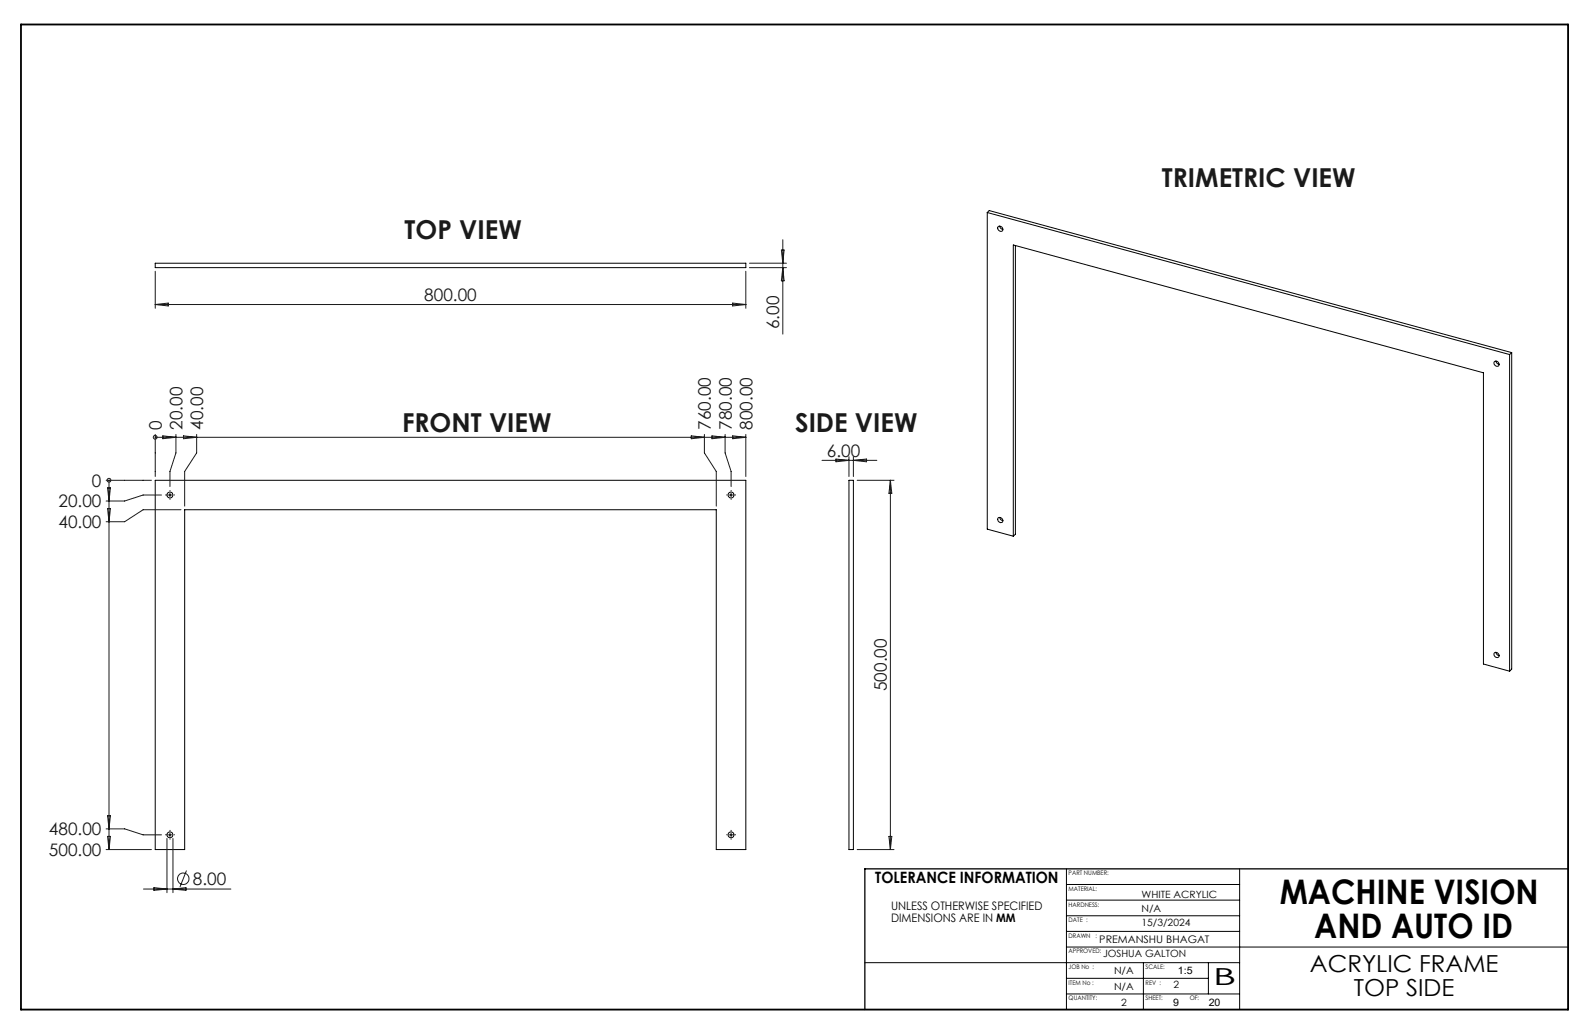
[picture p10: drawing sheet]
<svg xmlns="http://www.w3.org/2000/svg" width="432mm" height="279mm" viewBox="0 0 432 279" stroke-linecap="round" stroke-linejoin="round" font-family="sans-serif">
<defs><g id="words">
<g font-size="9.2">
<text x="346.7" y="244.8">MACHINE VISION</text>
<text x="356" y="253.9">AND AUTO ID</text>
</g>
<g font-size="7.1" fill="#191924">
<text x="314.8" y="50.7">TRIMETRIC VIEW</text>
<text x="109.6" y="64.6">TOP VIEW</text>
<text x="108.9" y="116.9">FRONT VIEW</text>
<text x="215.4" y="116.9">SIDE VIEW</text>
</g>
<g font-size="6.3">
<text x="354.9" y="263.3">ACRYLIC FRAME</text>
<text x="328.7" y="266.8">B</text>
<text x="366.8" y="269.6">TOP SIDE</text>
</g>
<g font-size="4.7" fill="#191924">
<text x="114.9" y="81.4">800.00</text>
<text x="211" y="89.1" transform="rotate(-90 211 89.1)">6.00</text>
<text x="43.8" y="116.3" transform="rotate(-90 43.8 116.3)">0</text>
<text x="49.4" y="116.3" transform="rotate(-90 49.4 116.3)">20.00</text>
<text x="55" y="116.3" transform="rotate(-90 55 116.3)">40.00</text>
<text x="192.6" y="116.3" transform="rotate(-90 192.6 116.3)">760.00</text>
<text x="198.2" y="116.3" transform="rotate(-90 198.2 116.3)">780.00</text>
<text x="203.8" y="116.3" transform="rotate(-90 203.8 116.3)">800.00</text>
<text x="224" y="123.6">6.00</text>
<text x="24.9" y="131.8">0</text>
<text x="15.9" y="137.4">20.00</text>
<text x="15.9" y="143">40.00</text>
<text x="240.2" y="187.1" transform="rotate(-90 240.2 187.1)">500.00</text>
<text x="13.3" y="226.2">480.00</text>
<text x="13.3" y="231.8">500.00</text>
<text x="52.2" y="239.6">8.00</text>
</g>
<text font-size="4.2" x="237.1" y="239.1">TOLERANCE INFORMATION</text>
<g font-size="3.2">
<text x="241.4" y="246.5">UNLESS OTHERWISE SPECIFIED</text>
<text x="241.4" y="249.7">DIMENSIONS ARE IN MM</text>
</g>
<g font-size="2.8">
<text x="297.8" y="255.2">PREMANSHU BHAGAT</text>
<text x="319.1" y="263.7">1:5</text>
<text x="317.8" y="272.3">9</text>
<text x="327.4" y="272.3">20</text>
</g>
<g font-size="2.7">
<text x="309.2" y="243.1">WHITE ACRYLIC</text>
<text x="309.2" y="246.9">N/A</text>
<text x="309.2" y="250.6">15/3/2024</text>
<text x="298.8" y="259.2">JOSHUA GALTON</text>
<text x="301.8" y="263.8">N/A</text>
<text x="301.8" y="268">N/A</text>
<text x="317.8" y="267.5">2</text>
<text x="303.7" y="272.3">2</text>
</g>
<g font-size="1.7">
<text x="289.5" y="237">PART NUMBER:</text>
<text x="289.5" y="245.4">HARDNESS:</text>
<text x="289.5" y="241.2">MATERIAL:</text>
<text x="289.5" y="249.7">DATE :</text>
<text x="289.5" y="253.9">DRAWN</text>
<text x="296.7" y="253.9">:</text>
<text x="289.5" y="258.1">APPROVED:</text>
<text x="289.5" y="262.4">JOB No :</text>
<text x="310.3" y="262.4">SCALE:</text>
<text x="289.5" y="266.6">ITEM No :</text>
<text x="310.3" y="266.6">REV :</text>
<text x="289.5" y="270.8">QUANTITY:</text>
<text x="310.3" y="270.8">SHEET:</text>
<text x="322.3" y="270.8">OF:</text>
</g>
</g></defs>
<g fill="none" stroke="#000" stroke-width=".27">
<path d="M267.4 57.5v85.8l7.1 1.9M267.4 57.5l141.5 38.5M267.4 57.5l.6-.5 141.5 38.5M42.1 71.3h159.9v1.2h-159.9zM270.4 61.4a.78 .78 0 0 1 1.1 .1 .78 .78 0 0 1-.2 1.1 .88 .88 0 0 1-.9-1.2zM270.8 61.2l.3 .6 .6 .3M275.1 66.5v78.1l-.6 .6M404.9 97.9a.76 .76 0 0 1 1 .2 .76 .76 0 0 1-.2 1.1 .85 .85 0 0 1-.8-.4 .85 .85 0 0 1 0-.9zM405.2 97.8l.4 .6 .5 .2M408.9 96v85.7M409.5 95.5v85.7l-.6 .5M409.5 95.5l-.6 .5"/>
<path d="M42.1 130h159.9v100h-8v-92h-144v92h-7.9zM230 130h1.2v100h-1.2zM270.4 140.2a.78 .78 0 0 1 1 .2 .78 .78 0 0 1-.1 1.1 .86 .86 0 0 1-.8-.4 .86 .86 0 0 1-.1-.9zM270.8 140.1l.3 .6 .6 .2M274.5 145.2v-78.9l127.3 34.6v78.9l7.1 1.9M404.7 176.8a.76 .76 0 0 1 1.2 .1 .76 .76 0 0 1-.2 1.1 .94 .94 0 0 1-1-1.2zM405.2 176.6l.4 .7 .5 .2M288.9 235.2v38.1M288.9 239.5h46.9M335.8 235.2v38.1M288.9 256.4h135.9M288.9 252.2h46.9"/>
<path d="M288.9 243.7h46.9M288.9 247.9h46.9M234.3 260.6h101.5M288.9 269.1h46.9M288.9 264.9h38.4M309.7 260.6v12.7M327.3 260.6v8.5"/>
<circle cx="46" cy="134" r=".81"/>
<circle cx="198" cy="134" r=".81"/>
<circle cx="46" cy="226" r=".8"/>
<circle cx="198" cy="226" r=".8"/>
</g>
<g fill="none" stroke="#191924" stroke-width=".27">
<path d="M42.1 73.4v10.1M202 73.4v10.1M203 72.5h10M203 71.3h10M211.7 67.7h.7l-.3 3.6zM212.1 64.9v25.6M212.1 72.5l.3 3.5h-.7zM42.1 82.4h159.9M42.1 82.4l3.5-.3v.7zM198.5 82.1l3.5 .3-3.5 .4zM42.1 118.4h.1M42.1 117.6v11.4"/>
<path d="M42.1 118.4h159.9M44.1 118l3.6 .4-3.6 .4zM47.7 117.6v5l-1.7 5v4.1M49.7 118l3.6 .4-3.6 .4zM53.3 117.6v5l-3.3 5v9.4M187.3 118l3.5 .4-3.5 .4zM190.8 117.6v5l3.2 5v9.4M192.9 118l3.5 .4-3.5 .4zM196.4 117.6v5l1.6 5v4.1M198.5 118l3.5 .4-3.5 .4zM202 117.6v11.4M28.8 130h12.2"/>
<path d="M29.1 132.1h.8l-.4 3.5zM29.1 137.7h.8l-.4 3.6zM29.5 130v100M29.5 130h.1M43.7 134h-4.9l-5 1.6h-5M45.5 134h1M46 133.5v1M49 138h-10.2l-5 3.3h-5M197.5 134h1M198 133.5v1M222.7 124.6h14.8M226.4 124.3l3.6 .3-3.6 .4z"/>
<path d="M230 123.6v5.4M231.2 123.6v5.4M231.2 124.6l3.5-.3v.7zM232.2 130h10M241.2 130v100M241.2 130l.4 3.6h-.8zM28.8 230h12.2M28.8 224.4h5l5 1.6h4.9M29.1 226.4h.8l-.4 3.6zM29.1 220.8h.8l-.4 3.6zM45.2 227v14.7M45.5 226h1"/>
<path d="M46 225.5v1M46.8 227v14.7M50.5 235.7l-1.7 4.4M197.5 226h1M198 225.5v1M232.2 230h10M240.8 226.4h.8l-.4 3.6zM38.9 240.7h23.6M41.7 240.3l3.5 .4-3.5 .4zM46.8 240.7l3.6-.4v.8z"/>
<circle cx="42" cy="118.4" r=".5"/>
<circle cx="29.5" cy="130" r=".5"/>
<circle cx="49.6" cy="237.9" r="1.55"/>
</g>
<g fill="none" stroke="#191924" stroke-width=".27" stroke-dasharray="15.2 1.3 1.3 1.3" stroke-linecap="butt">
<path d="M45.1 134h-.3M46.1 133v-.3M46.1 135v.3M47.1 134h.3M197.1 134h-.3M198.1 133v-.3M198.1 135v.3M199.1 134h.3M45.1 226h-.3M46.1 225v-.3M46.1 227v.3M47.1 226h.3"/>
<path d="M197.1 226h-.3M198.1 225v-.3M198.1 227v.3M199.1 226h.3"/>
</g>
<path d="M424.8 235.2h-190.5v38.1" fill="none" stroke="#000" stroke-width=".35"/>
<path d="M5.7 6.6h419.1v266.7h-419.1z" fill="none" stroke="#000" stroke-width=".5"/>
<use href="#words"/>
</svg>
